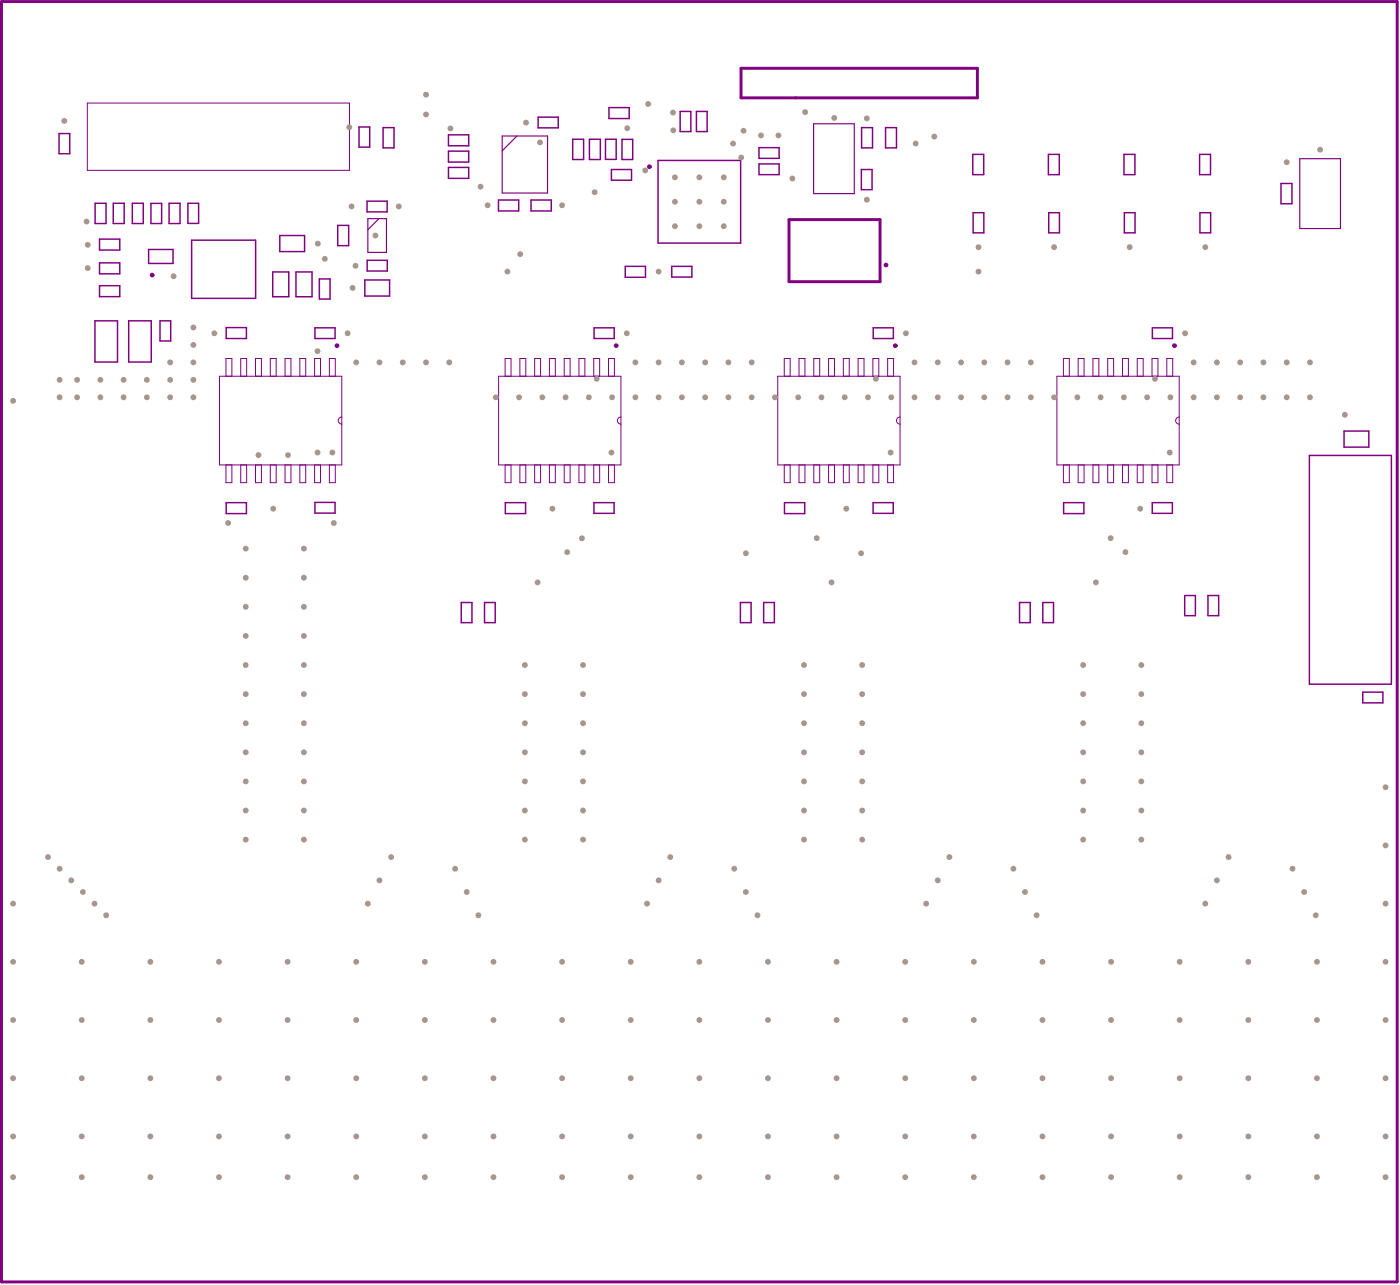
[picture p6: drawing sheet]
<svg xmlns="http://www.w3.org/2000/svg" width="401mm" height="368mm" viewBox="0 0 401 368" stroke-linecap="round" stroke-linejoin="round" font-family="sans-serif">
<g fill="none" stroke="#800080" stroke-width=".42">
<path d="M16.9 38.2h3.1v5.8h-3.1zM102.8 36.3h3v5.8h-3zM109.7 36.5h3.1v5.8h-3.1zM128.4 38.6h5.8v3.1h-5.8zM154 33.5h5.8v3.1h-5.8zM163.9 39.8h3.2v5.8h-3.2zM168.7 39.8h3.2v5.8h-3.2zM173.3 39.8h3.1v5.8h-3.1zM174.3 30.8h5.8v3.1h-5.8zM178 39.9h3.1v5.7h-3.1zM194.7 31.9h3.1v5.7h-3.1zM199.4 31.9h3v5.7h-3z"/>
<path d="M246.6 36.5h3.2v5.8h-3.2zM253.5 36.5h3.1v5.8h-3.1zM27.2 58.2h3.2v5.7h-3.2zM32.4 58.2h3.1v5.7h-3.1zM37.9 58.2h3.1v5.7h-3.1zM43.2 58.2h3.1v5.7h-3.1zM48.4 58.2h3.1v5.7h-3.1zM53.8 58.2h3.1v5.7h-3.1zM105.1 57.6h5.7v3h-5.7zM128.4 43.2h5.8v3.2h-5.8zM128.4 47.9h5.8v3.1h-5.8zM142.7 57.2h5.8v3.1h-5.8z"/>
<path d="M152 57.2h5.8v3.1h-5.8zM175 48.5h5.8v3.1h-5.8zM188.4 45.9h23.6v23.6h-23.6zM217.3 46.9h5.7v3.1h-5.7zM217.3 42.2h5.7v3.1h-5.7zM246.6 48.5h3v5.8h-3zM278.5 44.2h3.1v5.8h-3.1zM300.1 44.2h3.1v5.8h-3.1zM321.7 44.2h3.2v5.8h-3.2zM343.4 44.2h3.1v5.8h-3.1zM366.7 52.5h3.1v5.8h-3.1zM28.5 68.4h5.8v3.1h-5.8z"/>
<path d="M28.5 75.2h5.8v3.1h-5.8zM42.5 71.4h7v4h-7zM54.9 68.7h18.3v16.7h-18.3zM78.1 77.8h4.6v7.1h-4.6zM80.1 67.4h7.1v4.6h-7.1zM84.7 77.8h4.6v7.1h-4.6zM91.4 79.8h3.1v5.8h-3.1zM96.7 64.5h3.1v5.8h-3.1zM105.1 74.5h5.8v3h-5.8zM179 76.2h5.8v3.1h-5.8zM192.3 76.2h5.8v3.1h-5.8zM278.6 60.8h3v5.8h-3z"/>
<path d="M300.2 60.8h3.1v5.8h-3.1zM321.8 60.8h3.1v5.8h-3.1zM343.5 60.8h3v5.8h-3zM27.2 91.8h6.4v11.8h-6.4zM28.5 81.7h5.8v3.2h-5.8zM36.8 91.8h6.5v11.8h-6.5zM45.8 91.8h3.1v5.7h-3.1zM64.7 93.7h5.8v3.1h-5.8zM90.2 93.8h5.7v3h-5.7zM104.4 80.1h7.1v4.6h-7.1zM170.1 93.8h5.7v3h-5.7zM250 93.8h5.7v3h-5.7z"/>
<path d="M329.9 93.8h5.7v3h-5.7zM374.8 130.3h23.5v65.4h-23.5zM384.7 123.3h7.1v4.6h-7.1zM64.7 143.8h5.8v3.1h-5.8zM90.2 143.7h5.7v3.1h-5.7zM144.7 143.8h5.7v3.1h-5.7zM170 143.8h5.8v3.1h-5.8zM224.6 143.8h5.8v3.1h-5.8zM249.9 143.8h5.8v3.1h-5.8zM304.5 143.8h5.8v3.1h-5.8zM329.8 143.8h5.8v3.1h-5.8zM132 172.4h3.1v5.7h-3.1z"/>
<path d="M138.7 172.4h3.1v5.7h-3.1zM211.9 172.4h3.1v5.7h-3.1zM218.6 172.4h3.1v5.7h-3.1zM291.8 172.4h3.1v5.7h-3.1zM298.5 172.4h3.1v5.7h-3.1zM339.1 170.4h3.1v5.7h-3.1zM345.8 170.4h3v5.7h-3zM390.1 198h5.8v3.1h-5.8z"/>
</g>
<path d="M143.8 38.9h12.9v16.3h-12.9zM148 38.9l-4.2 4.2M232.9 35.4h11.6v20h-11.6zM372.1 45.4h11.6v20h-11.6zM105.3 62.5h5.3v9.7h-5.3zM108.5 62.5l-3.2 3.2" fill="none" stroke="#800080" stroke-width=".33"/>
<path d="M.4 .4h399.6v366.3h-399.6zM212.1 19.5h67.7v8.5h-67.7zM225.9 62.8h26v17.8h-26z" fill="none" stroke="#800080" stroke-width=".84"/>
<g fill="none" stroke="#800080" stroke-width=".29">
<path d="M25 29.5h75v19.2h-75zM62.8 107.6h35v25.4h-35zM64.7 107.6v-5h1.7v5M68.9 107.6v-5h1.7v5M73.1 107.6v-5h1.7v5M77.4 107.6v-5h1.7v5M81.6 107.6v-5h1.7v5M85.8 107.6v-5h1.7v5M90.1 107.6v-5h1.6v5M94.3 107.6v-5h1.7v5M97.8 119.3a1.01 1.01 0 0 0-1 1 1.01 1.01 0 0 0 1 1M142.7 107.6h35v25.4h-35z"/>
<path d="M144.6 107.6v-5h1.7v5M148.8 107.6v-5h1.7v5M153 107.6v-5h1.7v5M157.3 107.6v-5h1.7v5M161.5 107.6v-5h1.7v5M165.7 107.6v-5h1.7v5M170 107.6v-5h1.7v5M174.2 107.6v-5h1.7v5M177.7 119.3a1.01 1.01 0 0 0-1 1 1.01 1.01 0 0 0 1 1M222.6 107.6h35v25.4h-35zM224.5 107.6v-5h1.7v5M228.7 107.6v-5h1.7v5"/>
<path d="M233 107.6v-5h1.6v5M237.2 107.6v-5h1.7v5M241.4 107.6v-5h1.7v5M245.6 107.6v-5h1.7v5M249.9 107.6v-5h1.7v5M254.1 107.6v-5h1.7v5M257.6 119.3a1.01 1.01 0 0 0-1 1 1.01 1.01 0 0 0 1 1M302.5 107.6h35.1v25.4h-35.1zM304.4 107.6v-5h1.7v5M308.6 107.6v-5h1.7v5M312.9 107.6v-5h1.7v5M317.1 107.6v-5h1.7v5"/>
<path d="M321.3 107.6v-5h1.7v5M325.5 107.6v-5h1.7v5M329.8 107.6v-5h1.7v5M334 107.6v-5h1.7v5M337.6 119.3a1.01 1.01 0 0 0-1.1 1 1.01 1.01 0 0 0 1.1 1M64.7 133v5.1h1.7v-5.1M68.9 133v5.1h1.7v-5.1M73.1 133v5.1h1.7v-5.1M77.4 133v5.1h1.7v-5.1M81.6 133v5.1h1.7v-5.1M85.8 133v5.1h1.7v-5.1M90.1 133v5.1h1.6v-5.1"/>
<path d="M94.3 133v5.1h1.7v-5.1M144.6 133v5.1h1.7v-5.1M148.8 133v5.1h1.7v-5.1M153 133v5.1h1.7v-5.1M157.3 133v5.1h1.7v-5.1M161.5 133v5.1h1.7v-5.1M165.7 133v5.1h1.7v-5.1M170 133v5.1h1.7v-5.1M174.2 133v5.1h1.7v-5.1M224.5 133v5.1h1.7v-5.1M228.7 133v5.1h1.7v-5.1M233 133v5.1h1.6v-5.1"/>
<path d="M237.2 133v5.1h1.7v-5.1M241.4 133v5.1h1.7v-5.1M245.6 133v5.1h1.7v-5.1M249.9 133v5.1h1.7v-5.1M254.1 133v5.1h1.7v-5.1M304.4 133v5.1h1.7v-5.1M308.6 133v5.1h1.7v-5.1M312.9 133v5.1h1.7v-5.1M317.1 133v5.1h1.7v-5.1M321.3 133v5.1h1.7v-5.1M325.5 133v5.1h1.7v-5.1M329.8 133v5.1h1.7v-5.1"/>
<path d="M334 133v5.1h1.7v-5.1"/>
</g>
<g fill="none" stroke="#800080" stroke-width=".66">
<circle cx="185.9" cy="47.7" r=".33"/>
<circle cx="43.5" cy="78.7" r=".33"/>
<circle cx="253.6" cy="75.8" r=".33"/>
<circle cx="96.5" cy="98.9" r=".33"/>
<circle cx="176.4" cy="98.9" r=".33"/>
<circle cx="256.3" cy="98.9" r=".33"/>
<circle cx="336.2" cy="98.9" r=".33"/>
</g>
<g fill="#a6968d">
<circle cx="385" cy="118.7" r=".83"/>
<circle cx="93" cy="74" r=".83"/>
<circle cx="17.1" cy="113.7" r=".83"/>
<circle cx="17.1" cy="108.7" r=".83"/>
<circle cx="3.8" cy="114.7" r=".83"/>
<circle cx="55.4" cy="93.7" r=".83"/>
<circle cx="55.4" cy="98.7" r=".83"/>
<circle cx="55.4" cy="103.7" r=".83"/>
<circle cx="48.7" cy="103.7" r=".83"/>
<circle cx="55.4" cy="108.7" r=".83"/>
<circle cx="48.7" cy="108.7" r=".83"/>
<circle cx="42" cy="108.7" r=".83"/>
<circle cx="35.4" cy="108.7" r=".83"/>
<circle cx="28.7" cy="108.7" r=".83"/>
<circle cx="22.1" cy="108.7" r=".83"/>
<circle cx="49.7" cy="79" r=".83"/>
<circle cx="100.6" cy="59.1" r=".83"/>
<circle cx="18.4" cy="34.6" r=".83"/>
<circle cx="25.1" cy="76.7" r=".83"/>
<circle cx="24.8" cy="63.4" r=".83"/>
<circle cx="25.1" cy="70" r=".83"/>
<circle cx="91" cy="69.7" r=".83"/>
<circle cx="280.1" cy="77.7" r=".83"/>
<circle cx="280.1" cy="70.7" r=".83"/>
<circle cx="267.4" cy="39.1" r=".83"/>
<circle cx="262.1" cy="41.1" r=".83"/>
<circle cx="230.5" cy="32.1" r=".83"/>
<circle cx="121.9" cy="32.7" r=".83"/>
<circle cx="121.9" cy="27.1" r=".83"/>
<circle cx="100" cy="36.4" r=".83"/>
<circle cx="150.6" cy="35.1" r=".83"/>
<circle cx="192.7" cy="32.2" r=".83"/>
<circle cx="184.7" cy="48.8" r=".83"/>
<circle cx="212.8" cy="37.4" r=".83"/>
<circle cx="209.8" cy="41.1" r=".83"/>
<circle cx="222.8" cy="38.7" r=".83"/>
<circle cx="217.8" cy="38.7" r=".83"/>
<circle cx="212.2" cy="45.1" r=".83"/>
<circle cx="154.6" cy="40.7" r=".83"/>
<circle cx="179.5" cy="36.7" r=".83"/>
<circle cx="185.5" cy="29.7" r=".83"/>
<circle cx="192.7" cy="37.3" r=".83"/>
<circle cx="330.6" cy="108.4" r=".83"/>
<circle cx="250.7" cy="108.4" r=".83"/>
<circle cx="170.8" cy="108.4" r=".83"/>
<circle cx="90.9" cy="100.5" r=".83"/>
<circle cx="90.9" cy="129.5" r=".83"/>
<circle cx="95.1" cy="129.5" r=".83"/>
<circle cx="175" cy="129.5" r=".83"/>
<circle cx="28.7" cy="113.7" r=".83"/>
<circle cx="35.4" cy="113.7" r=".83"/>
<circle cx="42" cy="113.7" r=".83"/>
<circle cx="48.7" cy="113.7" r=".83"/>
<circle cx="55.4" cy="113.7" r=".83"/>
<circle cx="22.1" cy="113.7" r=".83"/>
<circle cx="161.9" cy="113.7" r=".83"/>
<circle cx="155.2" cy="113.7" r=".83"/>
<circle cx="148.6" cy="113.7" r=".83"/>
<circle cx="141.9" cy="113.7" r=".83"/>
<circle cx="168.6" cy="113.7" r=".83"/>
<circle cx="175.2" cy="113.7" r=".83"/>
<circle cx="181.9" cy="113.7" r=".83"/>
<circle cx="215.2" cy="113.7" r=".83"/>
<circle cx="208.5" cy="113.7" r=".83"/>
<circle cx="201.9" cy="113.7" r=".83"/>
<circle cx="195.2" cy="113.7" r=".83"/>
<circle cx="188.5" cy="113.7" r=".83"/>
<circle cx="221.8" cy="113.7" r=".83"/>
<circle cx="228.5" cy="113.7" r=".83"/>
<circle cx="235.1" cy="113.7" r=".83"/>
<circle cx="268.4" cy="113.7" r=".83"/>
<circle cx="261.8" cy="113.7" r=".83"/>
<circle cx="255.1" cy="113.7" r=".83"/>
<circle cx="248.5" cy="113.7" r=".83"/>
<circle cx="241.8" cy="113.7" r=".83"/>
<circle cx="275.1" cy="113.7" r=".83"/>
<circle cx="281.8" cy="113.7" r=".83"/>
<circle cx="288.4" cy="113.7" r=".83"/>
<circle cx="321.7" cy="113.7" r=".83"/>
<circle cx="315.1" cy="113.7" r=".83"/>
<circle cx="308.4" cy="113.7" r=".83"/>
<circle cx="301.7" cy="113.7" r=".83"/>
<circle cx="295.1" cy="113.7" r=".83"/>
<circle cx="328.4" cy="113.7" r=".83"/>
<circle cx="335" cy="113.7" r=".83"/>
<circle cx="341.7" cy="113.7" r=".83"/>
<circle cx="368.3" cy="113.7" r=".83"/>
<circle cx="361.7" cy="113.7" r=".83"/>
<circle cx="355" cy="113.7" r=".83"/>
<circle cx="348.3" cy="113.7" r=".83"/>
<circle cx="375" cy="113.7" r=".83"/>
<circle cx="375" cy="103.7" r=".83"/>
<circle cx="295.1" cy="103.7" r=".83"/>
<circle cx="215.2" cy="103.7" r=".83"/>
<circle cx="341.7" cy="103.7" r=".83"/>
<circle cx="348.3" cy="103.7" r=".83"/>
<circle cx="355" cy="103.7" r=".83"/>
<circle cx="361.7" cy="103.7" r=".83"/>
<circle cx="368.3" cy="103.7" r=".83"/>
<circle cx="261.8" cy="103.7" r=".83"/>
<circle cx="268.4" cy="103.7" r=".83"/>
<circle cx="275.1" cy="103.7" r=".83"/>
<circle cx="281.8" cy="103.7" r=".83"/>
<circle cx="288.4" cy="103.7" r=".83"/>
<circle cx="181.9" cy="103.7" r=".83"/>
<circle cx="188.5" cy="103.7" r=".83"/>
<circle cx="195.2" cy="103.7" r=".83"/>
<circle cx="201.9" cy="103.7" r=".83"/>
<circle cx="208.5" cy="103.7" r=".83"/>
<circle cx="128.6" cy="103.7" r=".83"/>
<circle cx="121.9" cy="103.7" r=".83"/>
<circle cx="115.3" cy="103.7" r=".83"/>
<circle cx="108.6" cy="103.7" r=".83"/>
<circle cx="102" cy="103.7" r=".83"/>
<circle cx="200.2" cy="275.1" r=".83"/>
<circle cx="23.4" cy="275.1" r=".83"/>
<circle cx="43" cy="275.1" r=".83"/>
<circle cx="62.7" cy="275.1" r=".83"/>
<circle cx="82.3" cy="275.1" r=".83"/>
<circle cx="102" cy="275.1" r=".83"/>
<circle cx="121.6" cy="275.1" r=".83"/>
<circle cx="141.3" cy="275.1" r=".83"/>
<circle cx="160.9" cy="275.1" r=".83"/>
<circle cx="180.5" cy="275.1" r=".83"/>
<circle cx="377" cy="275.1" r=".83"/>
<circle cx="357.3" cy="275.1" r=".83"/>
<circle cx="337.7" cy="275.1" r=".83"/>
<circle cx="318" cy="275.1" r=".83"/>
<circle cx="298.4" cy="275.1" r=".83"/>
<circle cx="278.8" cy="275.1" r=".83"/>
<circle cx="259.1" cy="275.1" r=".83"/>
<circle cx="239.5" cy="275.1" r=".83"/>
<circle cx="219.8" cy="275.1" r=".83"/>
<circle cx="200.2" cy="291.8" r=".83"/>
<circle cx="23.4" cy="291.8" r=".83"/>
<circle cx="43" cy="291.8" r=".83"/>
<circle cx="62.7" cy="291.8" r=".83"/>
<circle cx="82.3" cy="291.8" r=".83"/>
<circle cx="102" cy="291.8" r=".83"/>
<circle cx="121.6" cy="291.8" r=".83"/>
<circle cx="141.3" cy="291.8" r=".83"/>
<circle cx="160.9" cy="291.8" r=".83"/>
<circle cx="180.5" cy="291.8" r=".83"/>
<circle cx="377" cy="291.8" r=".83"/>
<circle cx="357.3" cy="291.8" r=".83"/>
<circle cx="337.7" cy="291.8" r=".83"/>
<circle cx="318" cy="291.8" r=".83"/>
<circle cx="298.4" cy="291.8" r=".83"/>
<circle cx="278.8" cy="291.8" r=".83"/>
<circle cx="259.1" cy="291.8" r=".83"/>
<circle cx="239.5" cy="291.8" r=".83"/>
<circle cx="219.8" cy="291.8" r=".83"/>
<circle cx="200.2" cy="308.4" r=".83"/>
<circle cx="23.4" cy="308.4" r=".83"/>
<circle cx="43" cy="308.4" r=".83"/>
<circle cx="62.7" cy="308.4" r=".83"/>
<circle cx="82.3" cy="308.4" r=".83"/>
<circle cx="102" cy="308.4" r=".83"/>
<circle cx="121.6" cy="308.4" r=".83"/>
<circle cx="141.3" cy="308.4" r=".83"/>
<circle cx="160.9" cy="308.4" r=".83"/>
<circle cx="180.5" cy="308.4" r=".83"/>
<circle cx="377" cy="308.4" r=".83"/>
<circle cx="357.3" cy="308.4" r=".83"/>
<circle cx="337.7" cy="308.4" r=".83"/>
<circle cx="318" cy="308.4" r=".83"/>
<circle cx="298.4" cy="308.4" r=".83"/>
<circle cx="278.8" cy="308.4" r=".83"/>
<circle cx="259.1" cy="308.4" r=".83"/>
<circle cx="239.5" cy="308.4" r=".83"/>
<circle cx="219.8" cy="308.4" r=".83"/>
<circle cx="396.6" cy="336.7" r=".83"/>
<circle cx="200.2" cy="336.7" r=".83"/>
<circle cx="23.4" cy="336.7" r=".83"/>
<circle cx="43" cy="336.7" r=".83"/>
<circle cx="62.7" cy="336.7" r=".83"/>
<circle cx="82.3" cy="336.7" r=".83"/>
<circle cx="102" cy="336.7" r=".83"/>
<circle cx="121.6" cy="336.7" r=".83"/>
<circle cx="141.3" cy="336.7" r=".83"/>
<circle cx="160.9" cy="336.7" r=".83"/>
<circle cx="180.5" cy="336.7" r=".83"/>
<circle cx="377" cy="336.7" r=".83"/>
<circle cx="357.3" cy="336.7" r=".83"/>
<circle cx="337.7" cy="336.7" r=".83"/>
<circle cx="318" cy="336.7" r=".83"/>
<circle cx="298.4" cy="336.7" r=".83"/>
<circle cx="278.8" cy="336.7" r=".83"/>
<circle cx="259.1" cy="336.7" r=".83"/>
<circle cx="239.5" cy="336.7" r=".83"/>
<circle cx="219.8" cy="336.7" r=".83"/>
<circle cx="3.8" cy="336.7" r=".83"/>
<circle cx="219.8" cy="325.1" r=".83"/>
<circle cx="239.5" cy="325.1" r=".83"/>
<circle cx="259.1" cy="325.1" r=".83"/>
<circle cx="278.8" cy="325.1" r=".83"/>
<circle cx="298.4" cy="325.1" r=".83"/>
<circle cx="318" cy="325.1" r=".83"/>
<circle cx="337.7" cy="325.1" r=".83"/>
<circle cx="357.3" cy="325.1" r=".83"/>
<circle cx="377" cy="325.1" r=".83"/>
<circle cx="180.5" cy="325.1" r=".83"/>
<circle cx="160.9" cy="325.1" r=".83"/>
<circle cx="141.3" cy="325.1" r=".83"/>
<circle cx="121.6" cy="325.1" r=".83"/>
<circle cx="102" cy="325.1" r=".83"/>
<circle cx="82.3" cy="325.1" r=".83"/>
<circle cx="62.7" cy="325.1" r=".83"/>
<circle cx="43" cy="325.1" r=".83"/>
<circle cx="23.4" cy="325.1" r=".83"/>
<circle cx="200.2" cy="325.1" r=".83"/>
<circle cx="310.1" cy="190.2" r=".83"/>
<circle cx="326.7" cy="190.2" r=".83"/>
<circle cx="310.1" cy="198.6" r=".83"/>
<circle cx="326.7" cy="198.6" r=".83"/>
<circle cx="310.1" cy="206.9" r=".83"/>
<circle cx="326.7" cy="206.9" r=".83"/>
<circle cx="310.1" cy="215.2" r=".83"/>
<circle cx="326.7" cy="215.2" r=".83"/>
<circle cx="310.1" cy="223.5" r=".83"/>
<circle cx="326.7" cy="223.5" r=".83"/>
<circle cx="310.1" cy="231.9" r=".83"/>
<circle cx="326.7" cy="231.9" r=".83"/>
<circle cx="310.1" cy="240.2" r=".83"/>
<circle cx="326.7" cy="240.2" r=".83"/>
<circle cx="230.2" cy="190.2" r=".83"/>
<circle cx="246.8" cy="190.2" r=".83"/>
<circle cx="230.2" cy="198.6" r=".83"/>
<circle cx="246.8" cy="198.6" r=".83"/>
<circle cx="230.2" cy="206.9" r=".83"/>
<circle cx="246.8" cy="206.9" r=".83"/>
<circle cx="230.2" cy="215.2" r=".83"/>
<circle cx="246.8" cy="215.2" r=".83"/>
<circle cx="230.2" cy="223.5" r=".83"/>
<circle cx="246.8" cy="223.5" r=".83"/>
<circle cx="230.2" cy="231.9" r=".83"/>
<circle cx="246.8" cy="231.9" r=".83"/>
<circle cx="230.2" cy="240.2" r=".83"/>
<circle cx="246.8" cy="240.2" r=".83"/>
<circle cx="150.2" cy="190.2" r=".83"/>
<circle cx="166.9" cy="190.2" r=".83"/>
<circle cx="150.2" cy="198.6" r=".83"/>
<circle cx="166.9" cy="198.6" r=".83"/>
<circle cx="150.2" cy="206.9" r=".83"/>
<circle cx="166.9" cy="206.9" r=".83"/>
<circle cx="150.2" cy="215.2" r=".83"/>
<circle cx="166.9" cy="215.2" r=".83"/>
<circle cx="150.2" cy="223.5" r=".83"/>
<circle cx="166.9" cy="223.5" r=".83"/>
<circle cx="150.2" cy="231.9" r=".83"/>
<circle cx="166.9" cy="231.9" r=".83"/>
<circle cx="150.2" cy="240.2" r=".83"/>
<circle cx="166.9" cy="240.2" r=".83"/>
<circle cx="87" cy="240.2" r=".83"/>
<circle cx="70.3" cy="240.2" r=".83"/>
<circle cx="87" cy="231.9" r=".83"/>
<circle cx="70.3" cy="231.9" r=".83"/>
<circle cx="87" cy="223.5" r=".83"/>
<circle cx="70.3" cy="223.5" r=".83"/>
<circle cx="87" cy="215.2" r=".83"/>
<circle cx="70.3" cy="215.2" r=".83"/>
<circle cx="87" cy="206.9" r=".83"/>
<circle cx="70.3" cy="206.9" r=".83"/>
<circle cx="87" cy="198.6" r=".83"/>
<circle cx="70.3" cy="198.6" r=".83"/>
<circle cx="87" cy="190.2" r=".83"/>
<circle cx="70.3" cy="190.2" r=".83"/>
<circle cx="87" cy="181.9" r=".83"/>
<circle cx="70.3" cy="181.9" r=".83"/>
<circle cx="87" cy="173.6" r=".83"/>
<circle cx="70.3" cy="173.6" r=".83"/>
<circle cx="70.3" cy="165.3" r=".83"/>
<circle cx="87" cy="165.3" r=".83"/>
<circle cx="87" cy="156.9" r=".83"/>
<circle cx="70.3" cy="156.9" r=".83"/>
<circle cx="396.6" cy="325.1" r=".83"/>
<circle cx="396.6" cy="308.4" r=".83"/>
<circle cx="396.6" cy="291.8" r=".83"/>
<circle cx="396.6" cy="275.1" r=".83"/>
<circle cx="396.6" cy="258.5" r=".83"/>
<circle cx="396.6" cy="241.9" r=".83"/>
<circle cx="396.6" cy="225.2" r=".83"/>
<circle cx="3.8" cy="325.1" r=".83"/>
<circle cx="3.8" cy="308.4" r=".83"/>
<circle cx="3.8" cy="291.8" r=".83"/>
<circle cx="3.8" cy="275.1" r=".83"/>
<circle cx="3.8" cy="258.5" r=".83"/>
<circle cx="368.3" cy="46.4" r=".83"/>
<circle cx="377.9" cy="42.8" r=".83"/>
<circle cx="248.1" cy="57.1" r=".83"/>
<circle cx="345" cy="70.7" r=".83"/>
<circle cx="323.4" cy="70.7" r=".83"/>
<circle cx="301.7" cy="70.7" r=".83"/>
<circle cx="248.1" cy="33.9" r=".83"/>
<circle cx="238.8" cy="33.7" r=".83"/>
<circle cx="226.8" cy="51.1" r=".83"/>
<circle cx="207.2" cy="50.7" r=".83"/>
<circle cx="95.6" cy="149.6" r=".83"/>
<circle cx="65.3" cy="149.6" r=".83"/>
<circle cx="78.2" cy="145.5" r=".83"/>
<circle cx="74" cy="130.2" r=".83"/>
<circle cx="82.4" cy="130.2" r=".83"/>
<circle cx="254.9" cy="129.5" r=".83"/>
<circle cx="334.8" cy="129.5" r=".83"/>
<circle cx="313.7" cy="166.6" r=".83"/>
<circle cx="317.9" cy="153.9" r=".83"/>
<circle cx="322.2" cy="157.9" r=".83"/>
<circle cx="326.4" cy="145.5" r=".83"/>
<circle cx="233.8" cy="153.9" r=".83"/>
<circle cx="238" cy="166.6" r=".83"/>
<circle cx="153.9" cy="166.6" r=".83"/>
<circle cx="213.5" cy="158.3" r=".83"/>
<circle cx="246.5" cy="158.3" r=".83"/>
<circle cx="242.3" cy="145.5" r=".83"/>
<circle cx="162.3" cy="157.9" r=".83"/>
<circle cx="166.6" cy="154" r=".83"/>
<circle cx="158.1" cy="145.5" r=".83"/>
<circle cx="351.7" cy="245.2" r=".83"/>
<circle cx="348.3" cy="251.8" r=".83"/>
<circle cx="345" cy="258.5" r=".83"/>
<circle cx="370" cy="248.5" r=".83"/>
<circle cx="373.3" cy="255.2" r=".83"/>
<circle cx="376.6" cy="261.8" r=".83"/>
<circle cx="271.8" cy="245.2" r=".83"/>
<circle cx="268.4" cy="251.8" r=".83"/>
<circle cx="265.1" cy="258.5" r=".83"/>
<circle cx="290.1" cy="248.5" r=".83"/>
<circle cx="293.4" cy="255.2" r=".83"/>
<circle cx="296.7" cy="261.8" r=".83"/>
<circle cx="191.9" cy="245.2" r=".83"/>
<circle cx="188.5" cy="251.8" r=".83"/>
<circle cx="185.2" cy="258.5" r=".83"/>
<circle cx="210.2" cy="248.5" r=".83"/>
<circle cx="213.5" cy="255.2" r=".83"/>
<circle cx="216.8" cy="261.8" r=".83"/>
<circle cx="136.9" cy="261.8" r=".83"/>
<circle cx="133.6" cy="255.2" r=".83"/>
<circle cx="130.3" cy="248.5" r=".83"/>
<circle cx="105.3" cy="258.5" r=".83"/>
<circle cx="108.6" cy="251.8" r=".83"/>
<circle cx="112" cy="245.2" r=".83"/>
<circle cx="13.7" cy="245.2" r=".83"/>
<circle cx="27.1" cy="258.5" r=".83"/>
<circle cx="20.4" cy="251.8" r=".83"/>
<circle cx="23.7" cy="255.2" r=".83"/>
<circle cx="17.1" cy="248.5" r=".83"/>
<circle cx="30.4" cy="261.8" r=".83"/>
<circle cx="170.2" cy="55" r=".83"/>
<circle cx="128.9" cy="36.7" r=".83"/>
<circle cx="148.9" cy="72.7" r=".83"/>
<circle cx="145.3" cy="77.7" r=".83"/>
<circle cx="114.2" cy="59.1" r=".83"/>
<circle cx="100.9" cy="82.4" r=".83"/>
<circle cx="101.8" cy="76" r=".83"/>
<circle cx="107.5" cy="67.4" r=".83"/>
<circle cx="137.6" cy="53.4" r=".83"/>
<circle cx="139.6" cy="58.7" r=".83"/>
<circle cx="160.9" cy="58.7" r=".83"/>
<circle cx="188.5" cy="77.7" r=".83"/>
<circle cx="339.2" cy="95.3" r=".83"/>
<circle cx="259.3" cy="95.3" r=".83"/>
<circle cx="179.4" cy="95.3" r=".83"/>
<circle cx="99.5" cy="95.3" r=".83"/>
<circle cx="61.4" cy="95.3" r=".83"/>
<circle cx="200.2" cy="50.7" r=".83"/>
<circle cx="207.2" cy="57.7" r=".83"/>
<circle cx="200.2" cy="64.7" r=".83"/>
<circle cx="193.2" cy="57.7" r=".83"/>
<circle cx="207.2" cy="64.7" r=".83"/>
<circle cx="193.2" cy="64.7" r=".83"/>
<circle cx="193.2" cy="50.7" r=".83"/>
<circle cx="200.2" cy="57.7" r=".83"/>
</g>
</svg>
